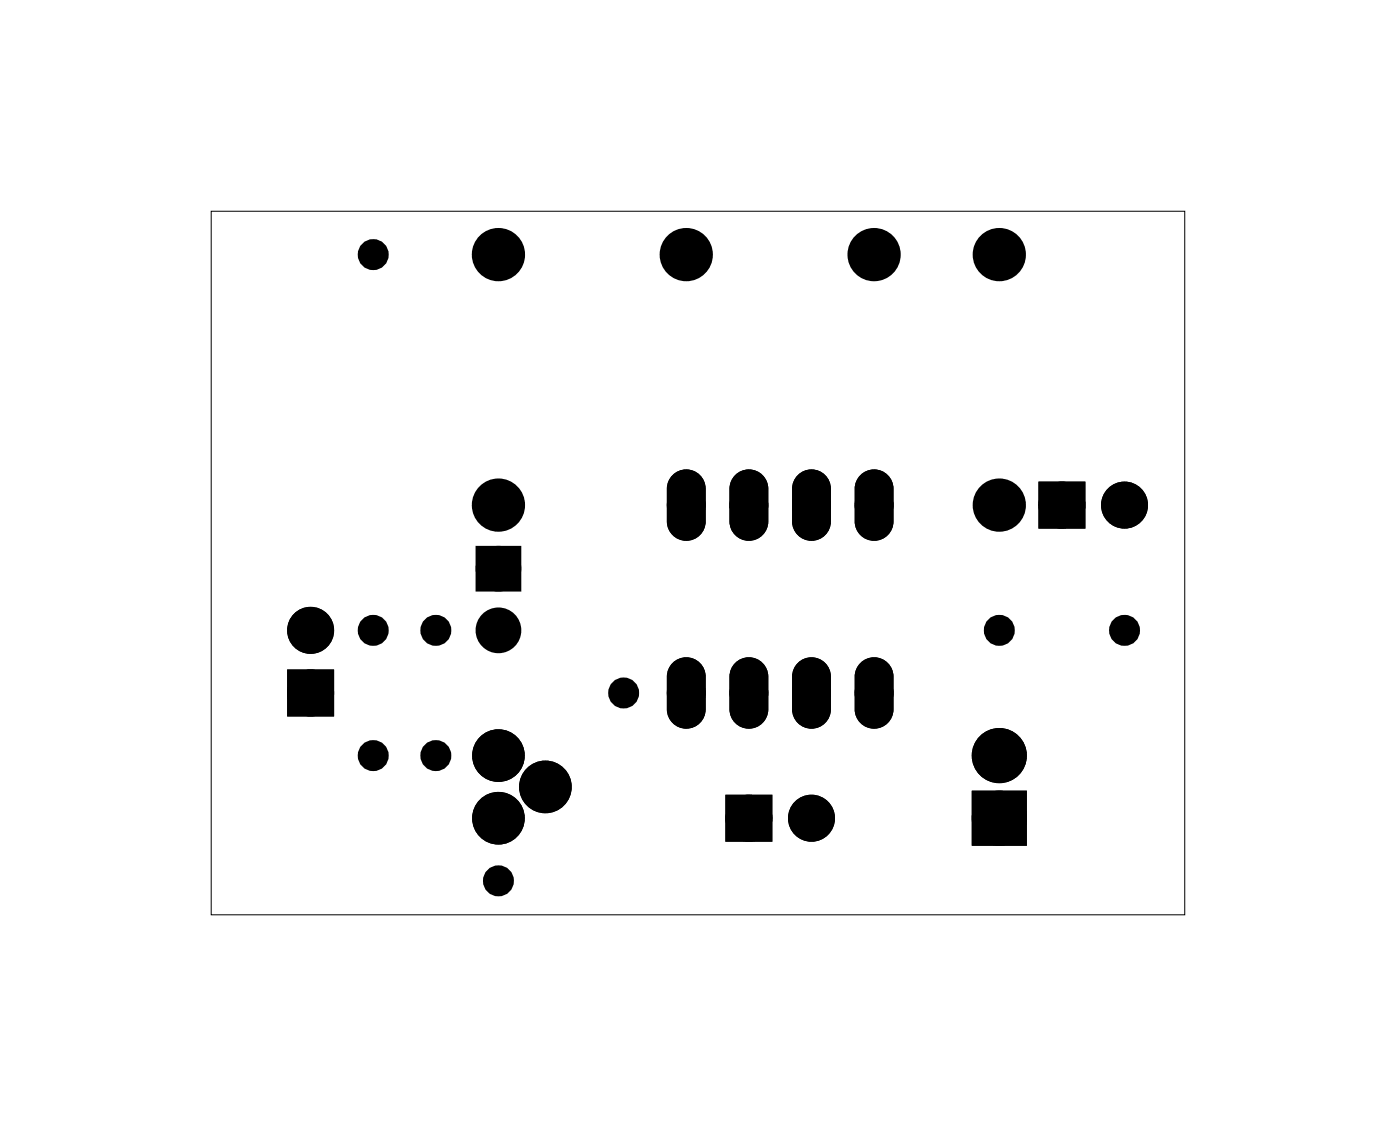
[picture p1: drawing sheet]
<svg xmlns="http://www.w3.org/2000/svg" width="57mm" height="46mm" viewBox="0 0 57 46" stroke-linecap="round" stroke-linejoin="round" font-family="sans-serif">
<path d="M8.6 8.6h39.5v28.5h-39.5z" fill="none" stroke="#000" stroke-width=".04"/>
<g fill="#000">
<circle cx="15.1" cy="10.3" r=".35"/>
<circle cx="20.2" cy="10.3" r=".7"/>
<circle cx="27.8" cy="10.3" r=".7"/>
<circle cx="35.5" cy="10.3" r=".7"/>
<circle cx="40.5" cy="10.3" r=".7"/>
<circle cx="12.6" cy="28.1" r=".59"/>
<circle cx="12.6" cy="25.6" r=".59"/>
<circle cx="15.1" cy="30.6" r=".35"/>
<circle cx="15.1" cy="25.6" r=".35"/>
<circle cx="17.7" cy="30.6" r=".35"/>
<circle cx="17.7" cy="25.6" r=".35"/>
<circle cx="20.2" cy="30.6" r=".67"/>
<circle cx="20.2" cy="33.2" r=".67"/>
<circle cx="20.2" cy="35.7" r=".35"/>
<circle cx="20.2" cy="25.6" r=".6"/>
<circle cx="20.2" cy="23.1" r=".6"/>
<circle cx="20.2" cy="20.5" r=".7"/>
<circle cx="22.1" cy="31.9" r=".67"/>
<circle cx="25.3" cy="28.1" r=".35"/>
<circle cx="27.8" cy="20.5" r=".53"/>
<circle cx="27.8" cy="28.1" r=".53"/>
<circle cx="30.4" cy="20.5" r=".53"/>
<circle cx="30.4" cy="28.1" r=".53"/>
<circle cx="30.4" cy="33.2" r=".59"/>
<circle cx="32.9" cy="20.5" r=".53"/>
<circle cx="32.9" cy="28.1" r=".53"/>
<circle cx="32.9" cy="33.2" r=".59"/>
<circle cx="35.5" cy="20.5" r=".53"/>
<circle cx="35.5" cy="28.1" r=".53"/>
<circle cx="40.5" cy="30.6" r=".74"/>
<circle cx="40.5" cy="33.2" r=".74"/>
<circle cx="40.5" cy="20.5" r=".7"/>
<circle cx="40.5" cy="25.6" r=".35"/>
<circle cx="43.1" cy="20.5" r=".59"/>
<circle cx="45.6" cy="25.6" r=".35"/>
<circle cx="45.6" cy="20.5" r=".59"/>
</g>
<g fill="none" stroke="#000" stroke-width=".51">
<circle cx="27.8" cy="20.5" r=".53"/>
<circle cx="27.8" cy="28.1" r=".53"/>
<circle cx="30.4" cy="20.5" r=".53"/>
<circle cx="30.4" cy="28.1" r=".53"/>
<circle cx="32.9" cy="20.5" r=".53"/>
<circle cx="32.9" cy="28.1" r=".53"/>
<circle cx="35.5" cy="20.5" r=".53"/>
<circle cx="35.5" cy="28.1" r=".53"/>
</g>
<g fill="#000">
<path d="M19.6 22.5h1.2v1.2h-1.2zM39.8 32.5h1.5v1.4h-1.5z"/>
<path d="M27.4 19.4a.66 .66 0 0 1 .7-.2 .66 .66 0 0 1 .4 .6v1.3a.66 .66 0 0 1-.7 .7 .66 .66 0 0 1-.6-.7v-1.3zM27.4 20.5a.41 .41 0 0 0 .8 0 .41 .41 0 0 0-.8 0z"/>
<path d="M27.4 19.4a.66 .66 0 0 1 .7-.2 .66 .66 0 0 1 .4 .6v1.3a.66 .66 0 0 1-.7 .7 .66 .66 0 0 1-.6-.7v-1.3zM27.4 20.5a.41 .41 0 0 0 .8 0 .41 .41 0 0 0-.8 0z"/>
<path d="M29.9 19.4a.66 .66 0 0 1 .7-.2 .66 .66 0 0 1 .4 .6v1.3a.66 .66 0 0 1-.6 .7 .66 .66 0 0 1-.7-.7v-1.3zM30 20.5a.41 .41 0 0 0 .8 0 .41 .41 0 0 0-.8 0z"/>
<path d="M29.9 19.4a.66 .66 0 0 1 .7-.2 .66 .66 0 0 1 .4 .6v1.3a.66 .66 0 0 1-.6 .7 .66 .66 0 0 1-.7-.7v-1.3zM30 20.5a.41 .41 0 0 0 .8 0 .41 .41 0 0 0-.8 0z"/>
<path d="M32.5 19.4a.66 .66 0 0 1 .7-.2 .66 .66 0 0 1 .4 .6v1.3a.66 .66 0 0 1-.7 .7 .66 .66 0 0 1-.6-.7v-1.3zM32.5 20.5a.41 .41 0 0 0 .8 0 .41 .41 0 0 0-.8 0z"/>
<path d="M32.5 19.4a.66 .66 0 0 1 .7-.2 .66 .66 0 0 1 .4 .6v1.3a.66 .66 0 0 1-.7 .7 .66 .66 0 0 1-.6-.7v-1.3zM32.5 20.5a.41 .41 0 0 0 .8 0 .41 .41 0 0 0-.8 0z"/>
<path d="M35 19.4a.66 .66 0 0 1 .7-.2 .66 .66 0 0 1 .4 .6v1.3a.66 .66 0 0 1-.6 .7 .66 .66 0 0 1-.7-.7v-1.3zM35.1 20.5a.41 .41 0 0 0 .8 0 .41 .41 0 0 0-.8 0z"/>
<path d="M35 19.4a.66 .66 0 0 1 .7-.2 .66 .66 0 0 1 .4 .6v1.3a.66 .66 0 0 1-.6 .7 .66 .66 0 0 1-.7-.7v-1.3zM35.1 20.5a.41 .41 0 0 0 .8 0 .41 .41 0 0 0-.8 0z"/>
<path d="M11.8 27.3h1.6v1.6h-1.6zM12.3 28.1a.35 .35 0 0 0 .7 0 .35 .35 0 0 0-.7 0z"/>
<path d="M11.8 27.3h1.6v1.6h-1.6zM12.3 28.1a.35 .35 0 0 0 .7 0 .35 .35 0 0 0-.7 0z"/>
<path d="M27.4 27a.66 .66 0 0 1 .7-.2 .66 .66 0 0 1 .4 .6v1.4a.66 .66 0 0 1-.7 .6 .66 .66 0 0 1-.6-.6v-1.4zM27.4 28.1a.41 .41 0 0 0 .8 0 .41 .41 0 0 0-.8 0z"/>
<path d="M27.4 27a.66 .66 0 0 1 .7-.2 .66 .66 0 0 1 .4 .6v1.4a.66 .66 0 0 1-.7 .6 .66 .66 0 0 1-.6-.6v-1.4zM27.4 28.1a.41 .41 0 0 0 .8 0 .41 .41 0 0 0-.8 0z"/>
<path d="M29.9 27a.66 .66 0 0 1 .7-.2 .66 .66 0 0 1 .4 .6v1.4a.66 .66 0 0 1-.6 .6 .66 .66 0 0 1-.7-.6v-1.4zM30 28.1a.41 .41 0 0 0 .8 0 .41 .41 0 0 0-.8 0z"/>
<path d="M29.9 27a.66 .66 0 0 1 .7-.2 .66 .66 0 0 1 .4 .6v1.4a.66 .66 0 0 1-.6 .6 .66 .66 0 0 1-.7-.6v-1.4zM30 28.1a.41 .41 0 0 0 .8 0 .41 .41 0 0 0-.8 0z"/>
<path d="M29.6 32.4h1.6v1.6h-1.6zM30 33.2a.35 .35 0 0 0 .7 0 .35 .35 0 0 0-.7 0z"/>
<path d="M29.6 32.4h1.6v1.6h-1.6zM30 33.2a.35 .35 0 0 0 .7 0 .35 .35 0 0 0-.7 0z"/>
<path d="M32.5 27a.66 .66 0 0 1 .7-.2 .66 .66 0 0 1 .4 .6v1.4a.66 .66 0 0 1-.7 .6 .66 .66 0 0 1-.6-.6v-1.4zM32.5 28.1a.41 .41 0 0 0 .8 0 .41 .41 0 0 0-.8 0z"/>
<path d="M32.5 27a.66 .66 0 0 1 .7-.2 .66 .66 0 0 1 .4 .6v1.4a.66 .66 0 0 1-.7 .6 .66 .66 0 0 1-.6-.6v-1.4zM32.5 28.1a.41 .41 0 0 0 .8 0 .41 .41 0 0 0-.8 0z"/>
<path d="M35 27a.66 .66 0 0 1 .7-.2 .66 .66 0 0 1 .4 .6v1.4a.66 .66 0 0 1-.6 .6 .66 .66 0 0 1-.7-.6v-1.4zM35.1 28.1a.41 .41 0 0 0 .8 0 .41 .41 0 0 0-.8 0z"/>
<path d="M35 27a.66 .66 0 0 1 .7-.2 .66 .66 0 0 1 .4 .6v1.4a.66 .66 0 0 1-.6 .6 .66 .66 0 0 1-.7-.6v-1.4zM35.1 28.1a.41 .41 0 0 0 .8 0 .41 .41 0 0 0-.8 0z"/>
<path d="M42.3 19.7h1.6v1.6h-1.6zM42.7 20.5a.35 .35 0 0 0 .7 0 .35 .35 0 0 0-.7 0z"/>
<path d="M42.3 19.7h1.6v1.6h-1.6zM42.7 20.5a.35 .35 0 0 0 .7 0 .35 .35 0 0 0-.7 0z"/>
</g>
<g fill="none" stroke="#000" stroke-width=".25">
<path d="M27.4 19.4a.66 .66 0 0 1 .7-.2 .66 .66 0 0 1 .4 .6v1.3a.66 .66 0 0 1-.7 .7 .66 .66 0 0 1-.6-.7v-1.3zM29.9 19.4a.66 .66 0 0 1 .7-.2 .66 .66 0 0 1 .4 .6v1.3a.66 .66 0 0 1-.6 .7 .66 .66 0 0 1-.7-.7v-1.3zM32.5 19.4a.66 .66 0 0 1 .7-.2 .66 .66 0 0 1 .4 .6v1.3a.66 .66 0 0 1-.7 .7 .66 .66 0 0 1-.6-.7v-1.3zM35 19.4a.66 .66 0 0 1 .7-.2 .66 .66 0 0 1 .4 .6v1.3a.66 .66 0 0 1-.6 .7 .66 .66 0 0 1-.7-.7v-1.3zM42.3 19.7h1.6v1.6h-1.6zM11.8 27.3h1.6v1.6h-1.6zM27.4 27a.66 .66 0 0 1 .7-.2 .66 .66 0 0 1 .4 .6v1.4a.66 .66 0 0 1-.7 .6 .66 .66 0 0 1-.6-.6v-1.4zM29.6 32.4h1.6v1.6h-1.6zM29.9 27a.66 .66 0 0 1 .7-.2 .66 .66 0 0 1 .4 .6v1.4a.66 .66 0 0 1-.6 .6 .66 .66 0 0 1-.7-.6v-1.4zM32.5 27a.66 .66 0 0 1 .7-.2 .66 .66 0 0 1 .4 .6v1.4a.66 .66 0 0 1-.7 .6 .66 .66 0 0 1-.6-.6v-1.4zM35 27a.66 .66 0 0 1 .7-.2 .66 .66 0 0 1 .4 .6v1.4a.66 .66 0 0 1-.6 .6 .66 .66 0 0 1-.7-.6v-1.4z"/>
<circle cx="12.6" cy="28.1" r=".35"/>
<circle cx="27.8" cy="28.1" r=".41"/>
<circle cx="27.8" cy="20.5" r=".41"/>
<circle cx="30.4" cy="33.2" r=".35"/>
<circle cx="30.4" cy="28.1" r=".41"/>
<circle cx="30.4" cy="20.5" r=".41"/>
<circle cx="32.9" cy="28.1" r=".41"/>
<circle cx="32.9" cy="20.5" r=".41"/>
<circle cx="35.5" cy="28.1" r=".41"/>
<circle cx="35.5" cy="20.5" r=".41"/>
<circle cx="43.1" cy="20.5" r=".35"/>
</g>
<g fill="none" stroke="#000" stroke-width=".76" stroke-linecap="butt">
<path d="M39.8 32.5h1.5v1.4h-1.5z"/>
<circle cx="20.2" cy="10.3" r=".7"/>
<circle cx="27.8" cy="10.3" r=".7"/>
<circle cx="35.5" cy="10.3" r=".7"/>
<circle cx="40.5" cy="10.3" r=".7"/>
<circle cx="20.2" cy="20.5" r=".7"/>
<circle cx="40.5" cy="30.6" r=".74"/>
<circle cx="40.5" cy="33.2" r=".74"/>
<circle cx="40.5" cy="20.5" r=".7"/>
</g>
<g fill="none" stroke="#000" stroke-width=".73" stroke-linecap="butt">
<circle cx="12.6" cy="28.1" r=".59"/>
<circle cx="12.6" cy="25.6" r=".59"/>
<circle cx="30.4" cy="33.2" r=".59"/>
<circle cx="32.9" cy="33.2" r=".59"/>
<circle cx="43.1" cy="20.5" r=".59"/>
<circle cx="45.6" cy="20.5" r=".59"/>
</g>
<g fill="none" stroke="#000" stroke-width=".55">
<circle cx="15.1" cy="10.3" r=".35"/>
<circle cx="15.1" cy="30.6" r=".35"/>
<circle cx="15.1" cy="25.6" r=".35"/>
<circle cx="17.7" cy="30.6" r=".35"/>
<circle cx="17.7" cy="25.6" r=".35"/>
<circle cx="20.2" cy="35.7" r=".35"/>
<circle cx="25.3" cy="28.1" r=".35"/>
<circle cx="40.5" cy="25.6" r=".35"/>
<circle cx="45.6" cy="25.6" r=".35"/>
</g>
<g fill="none" stroke="#000" stroke-width=".79" stroke-linecap="butt">
<circle cx="20.2" cy="33.2" r=".67"/>
<circle cx="20.2" cy="30.6" r=".67"/>
<circle cx="22.1" cy="31.9" r=".67"/>
</g>
<g fill="none" stroke="#000" stroke-width=".65" stroke-linecap="butt">
<path d="M19.6 22.5h1.2v1.2h-1.2z"/>
<circle cx="20.2" cy="25.6" r=".6"/>
<circle cx="20.2" cy="23.1" r=".6"/>
</g>
</svg>
